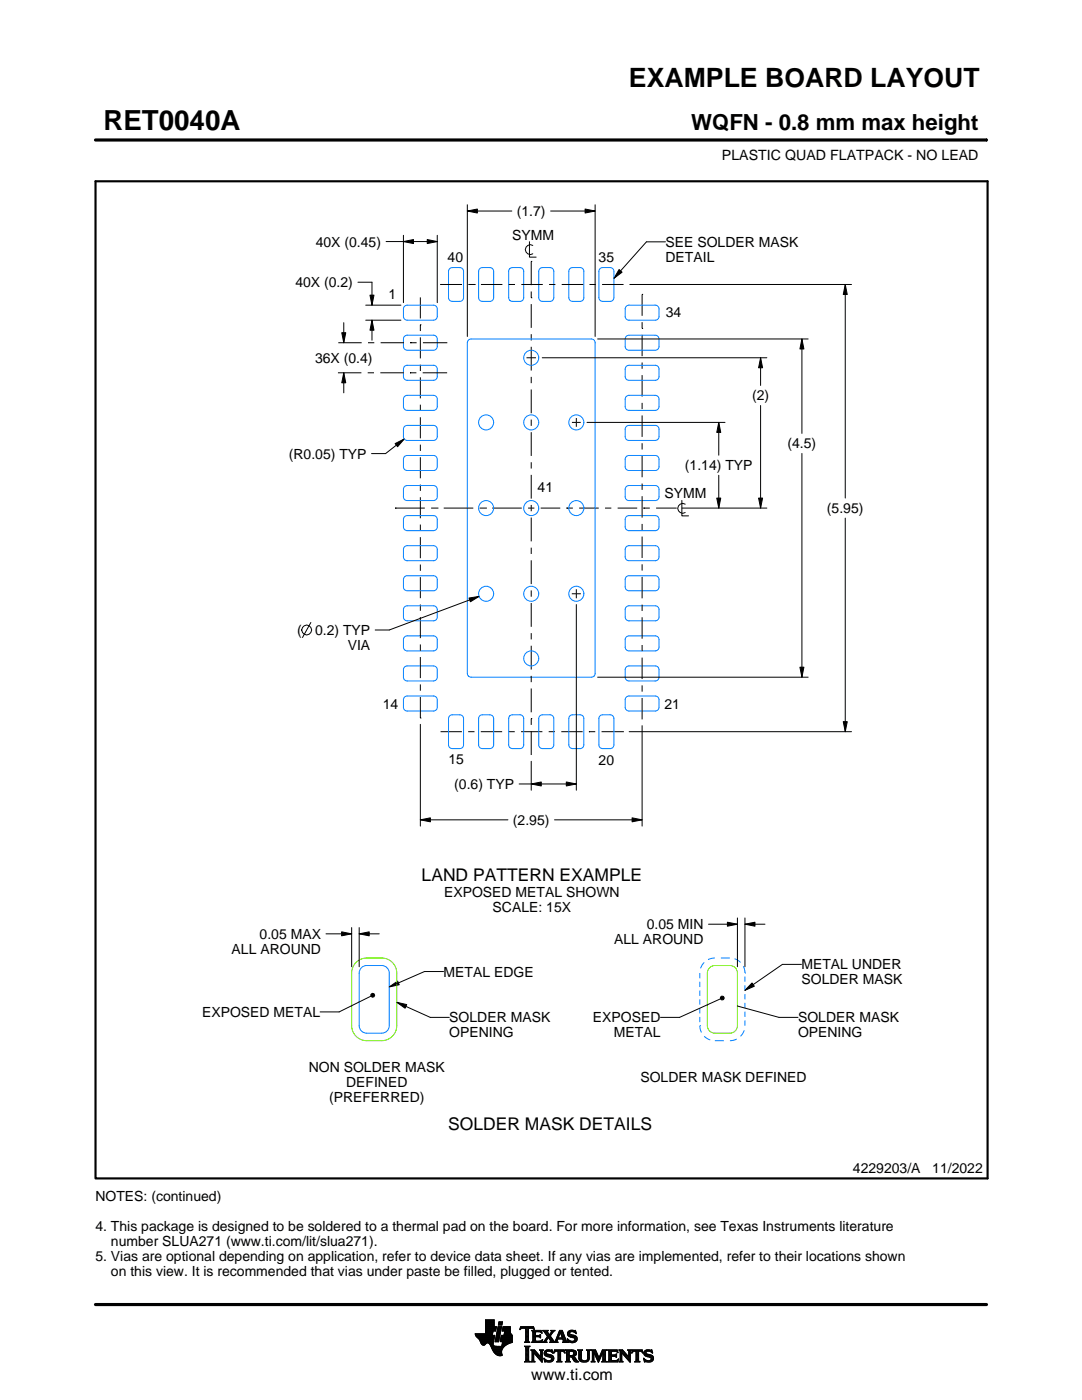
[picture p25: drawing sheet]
<svg xmlns="http://www.w3.org/2000/svg" width="216mm" height="279mm" viewBox="0 0 216 279" stroke-linecap="round" stroke-linejoin="round" font-family="sans-serif">
<defs><g id="words">
<text font-size="5.5" x="20.6" y="26">RET0040A</text>
<text font-size="5.3" x="125.5" y="17.4">EXAMPLE BOARD LAYOUT</text>
<text font-size="4.4" x="137.9" y="26">WQFN - 0.8 mm max height</text>
<g font-size="3.5">
<text x="84.1" y="175.9">LAND PATTERN EXAMPLE</text>
<text x="89.4" y="225.5">SOLDER MASK DETAILS</text>
</g>
<text font-size="3.2" x="106" y="275.3">www.ti.com</text>
<g font-size="2.8">
<text x="144.1" y="32">PLASTIC QUAD FLATPACK - NO LEAD</text>
<text x="102.2" y="47.8">SYMM</text>
<text x="103.1" y="43.1">(1.7)</text>
<text x="63" y="49.2">40X (0.45)</text>
<text x="89.3" y="52.2">40</text>
<text x="119.5" y="52.2">35</text>
<text x="132.8" y="49.3">SEE SOLDER MASK</text>
<text x="132.8" y="52.3">DETAIL</text>
<text x="58.9" y="57.3">40X (0.2)</text>
<text x="77.5" y="59.7">1</text>
<text x="132.9" y="63.3">34</text>
<text x="62.9" y="72.4">36X (0.4)</text>
<text x="150.1" y="79.9">(2)</text>
<text x="157.1" y="89.5">(4.5)</text>
<text x="57.6" y="91.5">(R0.05) TYP</text>
<text x="136.7" y="93.8">(1.14) TYP</text>
<text x="107.3" y="98.3">41</text>
<text x="132.6" y="99.5">SYMM</text>
<text x="165" y="102.4">(5.95)</text>
<text x="59.3" y="126.7">(</text>
<text x="62.9" y="126.7">0.2) TYP</text>
<text x="69.4" y="129.7">VIA</text>
<text x="76.4" y="141.5">14</text>
<text x="132.6" y="141.5">21</text>
<text x="89.5" y="152.4">15</text>
<text x="119.5" y="152.7">20</text>
<text x="90.7" y="157.5">(0.6) TYP</text>
<text x="102.4" y="164.6">(2.95)</text>
<text x="88.6" y="179">EXPOSED METAL SHOWN</text>
<text x="98.3" y="182">SCALE: 15X</text>
<text x="129.1" y="185.4">0.05 MIN</text>
<text x="46.2" y="190.4">ALL AROUND</text>
<text x="51.8" y="187.4">0.05 MAX</text>
<text x="122.5" y="188.4">ALL AROUND</text>
<text x="88.5" y="194.9">METAL EDGE</text>
<text x="159.9" y="193.5">METAL UNDER</text>
<text x="159.9" y="196.5">SOLDER MASK</text>
<text x="40.3" y="202.9">EXPOSED METAL</text>
<text x="89.7" y="204">SOLDER MASK</text>
<text x="89.7" y="207">OPENING</text>
<text x="118.3" y="204">EXPOSED</text>
<text x="122.5" y="207">METAL</text>
<text x="159.2" y="204">SOLDER MASK</text>
<text x="159.2" y="207">OPENING</text>
<text x="61.6" y="213.9">NON SOLDER MASK</text>
<text x="127.8" y="215.9">SOLDER MASK DEFINED</text>
<text x="65.7" y="219.9">(PREFERRED)</text>
<text x="69.1" y="216.9">DEFINED</text>
<text x="19" y="239.7">NOTES: (continued)</text>
<text x="170.2" y="234.2">4229203/A</text>
<text x="186" y="234.2">11/2022</text>
<text x="19" y="245.7">4. This package is designed to be soldered to a thermal pad on the board. For more information, see Texas Instruments literature</text>
<text x="19" y="251.7">5. Vias are optional depending on application, refer to device data sheet. If any vias are implemented, refer to their locations shown</text>
<text x="22.1" y="248.7">number SLUA271 (www.ti.com/lit/slua271).</text>
<text x="22.1" y="254.7">on this view. It is recommended that vias under paste be filled, plugged or tented.</text>
</g>
</g></defs>
<g fill="none" stroke="#000" stroke-width=".2">
<path d="M19.1 27.9h177.7M196.8 27.7v.5M71.4 56.3h2.8v4.6M73.8 58.9h.8l-.4 2zM77 48.2h10.2M80.5 48.2l2-.4v.8zM80.5 47v13.4M83.9 59.3v4.2M85.3 47.8l1.9 .4-1.9 .4zM87.2 47v13.4M87.9 56.8h.1M87.9 56.8h4.3"/>
<path d="M93.2 42.1l2-.4v.8zM93.2 40.9v26.2M93.2 42.1h8.9M93.4 56.8h1.3M94.7 56.8h.1M96 56.8h4.2M101.5 56.8h1.3M104 56.8h4.3M105.6 48.2v3.1h1.4M106 59.4h.1M106 52.2h.1M106 52.2v4.7"/>
<path d="M106 58.2v1.2M106.3 49a.98 .98 0 0 0-1.5 .8 .98 .98 0 0 0 1.5 .9M109.6 56.8h1.2M109.9 42.1h8.9M112.1 56.8h4.3M116.8 41.7l2 .4-2 .4zM117.6 56.8h1.3M118.8 40.9v26.2M120.1 56.8h4.3M123.5 53.8l.6 .5-1.6 1.3zM125.7 56.8h44.2M128.1 58.8h.1"/>
<path d="M128.1 58.8v4.2M132.8 48.3h-3.8l-6.5 7.3M168.7 56.8l.4 2h-.8zM168.7 56.8v42.6M67.4 74.4h4.7M67.5 68.4h4.7M68.2 66.4h.8l-.4 2zM68.6 74.4l.4 2h-.8zM68.6 64.4v4M68.6 74.4v4M73 63.9h7M73 60.9h7"/>
<path d="M73.4 74.4h1.2M73.4 68.4h1.3M74.2 63.9l.4 2h-.8zM74.2 63.9v4M75.9 74.4h4.7M75.9 68.4h4.7M81.8 74.4h.1M81.8 74.4h1.3M81.9 68.4h.1M81.9 68.4h1.2M83.9 64.8h.1M83.9 64.8v1.3"/>
<path d="M83.9 67.3v4.2M83.9 72.8v1.2M83.9 75.3v4.2M84.3 74.4h4.7M84.4 68.4h4.7M89 74.4h.1M89.1 68.4h.1M105.1 71.4h1.8M106 60.7v4.7M106 66.7v1.2M106 69.2v4.8M106 75.2v1.3"/>
<path d="M106 77.7v4.8M108.2 71.4h44.8M119.2 67.7h42.1M128.1 65.5h.1M128.1 64.3v1.2M128.1 66.8v4.3M128.1 72.3v1.3M128.1 74.9v4.2M151.8 71.4l.4 2h-.8zM151.8 71.4v5.5M160 67.7l.4 1.9h-.8zM160 67.7v18.8"/>
<path d="M78.8 88.5l1.9-.9-1.4 1.6zM80.7 87.6l-3.8 2.9h-2.8M83.9 80.8v1.2M83.9 83.3v4.2M83.9 88.7v1.3M83.9 91.3v4.2M83.9 96.7v1.3M83.9 99.2v4.2M106 83.7v1.3M106 86.2v4.8M106 92.3v1.2M106 94.8v4.7"/>
<path d="M114.1 84.3h1.8M115 83.4v1.8M117.1 84.3h27.6M128.1 80.4v1.3M128.1 82.9v4.3M128.1 88.5v1.2M128.1 91v4.2M128.1 96.5v1.3M128.1 99v4.3M136.1 99.9v3.1h1.3M143 99.4h.8l-.4 2zM143.4 84.3l.4 2h-.8z"/>
<path d="M143.4 84.3v6.6M143.4 94.8v6.6M151.4 99.4h.8l-.4 2zM151.8 80.9v20.5M160 90.5v44.7M78.9 101.4h.1M78.9 101.4h5.9M83.9 104.7v1.2M83.9 107.2v4.2M83.9 112.7v1.2M83.9 115.2v4.2M86 101.4h1.3"/>
<path d="M87.3 101.4h.1M88.5 101.4h5.9M93.6 119.4l2-.4-1.7 1.1zM95.6 119l-17.9 6.7h-2.8M95.7 101.4h1.3M97 101.4h.1M98.2 101.4h5.9M105.4 101.4h1.2M106 100.8v1.2M106 103.3v4.7M106 109.3v1.3M106 111.8v4.8"/>
<path d="M106 117.8v1.3M107.9 101.4h3.9M113 101.4h.1M113 101.4h1.3M114.1 118.5h1.8M115 117.6v1.8M115.6 101.4h3.9M120.7 101.4h1.3M123.2 101.4h3.9M128.1 104.6v1.2M128.1 107.1v4.3M128.1 112.6v1.3"/>
<path d="M128.1 115.1v4.3M128.4 101.4h.1M128.4 101.4h1.3M130.9 101.4h3.9M134.8 101.4h.1M136.1 101.4h16.9M136.7 100.6a.98 .98 0 0 0-1.5 .9 .98 .98 0 0 0 1.5 .8M168.7 103.4v42.6M62 124.2l-1.6 3M83.9 120.6v1.3M83.9 123.2v4.2M83.9 128.6v1.3"/>
<path d="M83.9 131.1v4.2M83.9 136.6v1.2M83.9 139.1v4.2M106 120.3v4.8M106 126.4v1.2M106 128.9v4.7M106 134.9v1.2M106 137.4v4.8M115 120.7v37M119.2 135.2h42.1M128.1 120.7v1.2M128.1 123.2v4.3"/>
<path d="M128.1 128.7v1.3M128.1 131.2v4.3M128.1 136.8v1.2M128.1 139.3v4.3M159.6 133.2h.8l-.4 2zM83.9 143.3h.1M83.9 144.6v20.3M87.9 146h4.3M93.4 146h1.3M95.9 146h4.3M101.5 146h1.2M103.6 156.5h11.4"/>
<path d="M104 146h4.2M106 156.5l2-.4v.8zM106 143.4h.1M106 143.4v1.3M106 145.9v4.8M106 151.9v5.8M109.5 146h1.2M112 146h4.3M113 156.1l2 .4-2 .4zM117.5 146h.1M117.5 146h1.3M120 146h4.3"/>
<path d="M124.3 146h.1M125.5 146h44.4M128.1 144.8v20.1M168.3 144h.8l-.4 2zM83.9 163.6l2-.4v.8zM83.9 163.6h17.5M110.6 163.6h17.5M126.1 163.2l2 .4-2 .4zM65 186.4h5.2M68.2 186l2 .4-2 .4zM70.2 185.1v7.8M71.7 186.4l2-.4v.8z"/>
<path d="M71.7 185.1v7.8M71.7 186.4h4M74 198.5l.3-.3 .3 .1 .2 .3-.2 .3-.3 .1-.3-.2zM74 198.8l-6.3 3.1h-3.8M77.7 197l1.6-1.2 .4 .7zM88.5 193.9h-3.8l-7 3.1M141.4 184.4h5.7M143.8 199.3l-8.2 3.7h-3.8M143.8 199l.2-.2 .4 .1 .1 .3-.1 .3-.4 .1-.2-.2zM145.1 184l2 .4-2 .4zM147.1 183.2v9.7M148.6 184.4l2-.4v.8z"/>
<path d="M148.6 184.4h4M148.6 183.2v9.7M150.1 196.2l.4 .6-1.9 .8zM159.9 192.5h-3.8l-7.5 5.1M79.2 200l2 .5-.4 .7zM79.2 200l6.7 3h3.8M147.1 200.8l8.3 2.2h3.8M94.8 266.2h3.5M94.8 266.3h3.5M94.9 266.4h3.3M94.9 266.5h3.8l-.2 1.2M94.9 266.5h3.8"/>
<path d="M95 266.6h3.7M95 266.7h3.7M95.1 266.8h3.6M95.2 266.9h3.4M95.3 267h3.3M95.4 267.1h3.2M95.5 267.2h3.1M95.6 267.3h3M95.7 267.4h2.8M95.7 267.5h2.8M95.8 267.6h2.7M95.8 267.7h2.7"/>
<path d="M95.9 267.8h2.6M95.9 267.9h2.5M95.9 268h2.5M96 268h1.1M96 268.1h1M96.1 268.2h.8M96.1 268.3h.7M96.2 268.4h.6M96.3 268.4h.4M96.9 266.1h1.4M96.9 266h1.4M96.9 265.9h1.4"/>
<path d="M96.9 265.8h1.5M96.9 265.7h1.5M96.9 264.7l2.2 .1-.2 .9h-.5l-.2 .8M96.9 265.6h2M96.9 265.5h2M96.9 265.4h2M96.9 265.3h2.1M96.9 265.2h2.1M96.9 265.1h2.1M96.9 265h2.1M96.9 264.9h2.1M96.9 264.8h2.2"/>
<path d="M96.9 264.6h1.7M96.9 264.5h1.7M96.9 264.4h1.7M96.9 264.3h1.7M96.9 264.2h1.7M96.9 264.1h1.7M96.9 264h1.7M96.9 263.9h1.7M96.9 263.8h1.7M96.9 263.7h1.7M96.9 263.6h1.7M96.9 263.5h1.7"/>
<path d="M96.9 263.4h1.7M97.5 268h.9M97.6 268.1h.8M97.7 268.2h.7M97.7 268.3h.7M97.8 268.4h.6M97.9 268.5h.6M97.9 268.6h.7M98 268.7h1.1M98 268.8h2.6M98 268.8h2.5M98.1 268.9h2.3"/>
<path d="M98.1 269h2.3M98.1 269.1h2.2M98.2 269.2h2.1M98.2 269.2h2M98.2 269.3h2M98.3 269.4h1.9M98.3 269.5h1.8M98.4 269.6h1.7M98.4 268v.4l.3 .2 2 .1M98.5 269.7h1.6M98.5 267.7l-.1 .3M98.5 269.8h1.6"/>
<path d="M98.6 269.9h1.5M98.6 264.8v-1.4h-1.7v2.8h-2.1l.1 .3 .7 .8 .7 1.1 .3 .1 .6-.5 .4 .1 1 1.8 .8 .6h.8l-.1-1 .8-1M98.6 270h1.5M98.7 270h1.4M98.8 270.1h1.3M98.8 267.7h.7M98.8 267.6h.7M98.8 267.5h.7M98.9 270.2h1.2M98.9 267.4h.7M98.9 267.3h.7M98.9 267.2h.7"/>
<path d="M98.9 267.1h.7M98.9 267h.7M98.9 270.3h1.3M99 266.9h.6M99 266.9h.7M99 266.8h.7M99 266.7h.7M99 266.6h.7M99 266.5h.7M99.1 270.4h1.1M99.1 266.4h.7M99.1 266.3h.7"/>
<path d="M99.1 266.2h.7M99.1 266.1h.7M99.1 266h.7M99.2 265.9h.7M99.2 265.8h.7M99.2 270.4h1M99.2 265.7h.7M99.2 265.6h.7M99.2 265.5h.7M99.3 265.4h.6M99.3 265.4h.7M99.3 265.3h.7"/>
<path d="M99.3 265.2h.7M99.3 265.1h.7M99.3 265h.7M99.4 270.5h.8M99.4 264.9h.7M99.4 264.8h.7M99.4 264.8h.7l-.6 3h-.7zM99.4 264.5l.2-.7h.7l-.2 .7h-.7M99.5 264.4h.6M99.5 264.3h.7M99.5 264.2h.7M99.5 264.1h.7"/>
<path d="M99.5 264h.7M99.5 263.9h.7M99.6 263.8h.7M99.8 270.6h.1M99.8 267.7h2.4M99.8 267.6h2.4M99.8 267.5h2.4M99.9 267.4h2.3M99.9 267.3h2.3M99.9 267.2h2.3M99.9 267.1h2.3M99.9 267h2.3"/>
<path d="M99.9 266.9h2.3M100 266.9h2.2M100 266.8h2.2M100 266.7h2.2M100 266.6h2.2M100 266.5h2.2M100.1 268.6h.7M100.2 268.5h.7M100.2 268.4h.8M100.2 268.4h.9M100.2 268.3h1M100.2 268.2h1.2"/>
<path d="M100.2 265.6h1.6M100.2 268.1h1.4M100.2 265.5h1.6M100.2 268h1.6M100.3 265.4h1.5M100.3 268h1.7M100.3 267.9h1.9M100.3 265.3h1.5M100.3 267.8h1.9M100.3 265.2h1.5M100.3 265.1h1.5M100.3 265h1.5"/>
<path d="M100.4 264.9h1.4M100.4 264.8h1.4M100.6 266.5l.1-.8h-.5l.2-.9h1.4l.1 1.1 .3 .6v1.4l-1.3 .6M100.6 266.4h1.5M100.6 266.3h1.4M100.6 266.2h1.4M100.6 266.1h1.3M100.7 266h1.2M100.7 265.9h1.2M100.7 265.8h1.1M100.7 265.7h1.1M102.2 266.5h-2.2l-.2 1.1 .5 .2-.2 .9"/>
<path d="M103.7 265.3h.1M103.8 265.2h.2M103.8 265h2.8M103.8 264.9h2.7M103.9 264.8h2.6M104.7 267.8h1M104.7 271.8h1.1M104.7 268.7h1M104.8 267.7h.7M104.8 271.7h.8M104.9 265.2h.6M104.9 268.9h.6"/>
<path d="M104.9 267.6h.6M104.9 267.5l-.2 .3M104.9 267.5h.6M104.9 267.4h.6M104.9 267.3h.6M104.9 267.2h.6M104.9 267.1h.6M104.9 267h.6M104.9 266.8h.6M104.9 266.7h.6M104.9 266.6h.6M104.9 266.5h.6"/>
<path d="M104.9 266.4h.6M104.9 266.3h.6M104.9 266.2h.6M104.9 266.1h.6M104.9 265.9h.6M104.9 265.8h.6M104.9 265.7h.6M104.9 265.6h.6M104.9 265.5h.6M104.9 265.4h.6M104.9 265.3h.6M104.9 271.5h.6"/>
<path d="M104.9 269h.6M104.9 271.4h.6M104.9 271.4v-2.4l-.2-.4h1.1l-.3 .4v2.4M104.9 271.4l-.2 .4h1.1l-.3-.4M104.9 271.3h.6M104.9 271.2h.6M104.9 271.1h.6M104.9 271h.6M104.9 270.9h.6M104.9 270.8h.6M104.9 270.6h.6M104.9 270.5h.6"/>
<path d="M104.9 270.4h.6M104.9 270.3h.6M104.9 270.2h.6M104.9 270.1h.6M104.9 270h.6M104.9 269.9h.6M104.9 269.8h.6M104.9 269.6h.6M104.9 269.5h.6M104.9 269.4h.6M104.9 269.3h.6M104.9 269.2h.6"/>
<path d="M104.9 269.1h.6M105.5 267.5l.2 .3M105.5 267.5v-2.3l.7-.1 .4 .3-.1-.6h-2.6l-.1 .6 .4-.3 .7 .1v2.3M105.7 267.8h-1M105.9 271.8h.8M105.9 269.4h.8M106.1 269.5h.7M106.1 267.8h2M106.1 271.7h.5M106.2 269.6h.7M106.2 271.5h.3M106.2 265.6h1.8"/>
<path d="M106.2 269.8h.8M106.2 271.4h.3M106.2 271.4l-.3 .4h.8l-.2-.4M106.2 271.3h.3M106.2 271.2h.3M106.2 271.1h.3M106.2 271h.3M106.2 270.9h.3M106.2 270.8h.3M106.2 270.6h.3M106.2 270.5h.3M106.2 270.4h.3"/>
<path d="M106.2 270.3h.3M106.2 270.2h.3M106.2 270.1h.3M106.2 270h1M106.2 269.9h.9M106.2 269.8v1.6M106.2 269.8l-.3-.4h.8l1.2 1.4M106.3 267.7h1.8M106.3 265.7h1.8M106.3 267.6h.6M106.3 265.8h.6M106.3 267.5l-.2 .3"/>
<path d="M106.3 267.5h.5M106.3 267.4h.5M106.3 267.3h.5M106.3 267.2h.5M106.3 267.1h.5M106.3 267h.5M106.3 266.8h.5M106.3 266.7h1.6M106.3 266.6h1.6M106.3 266.5h.5M106.3 266.4h.5M106.3 266.3h.5"/>
<path d="M106.3 266.2h.5M106.3 266.1h.5M106.3 265.9h.5M106.4 265.2h.2M106.5 270h.1M106.5 270v1.4M106.5 265.3h.1M106.6 270.1h.7M106.7 270.2h.7M106.8 270.3h.7M106.8 265.9l.2-.1h.6l.6 .2-.2-.5h-1.9l.2 .3v1.7M106.8 265.9v.6h.8l.3-.2v.7"/>
<path d="M106.9 270.4h.7M107 270.5h.7M107.1 270.6h.7M107.2 270.8h1M107.3 270.9h.9M107.4 271h.8M107.5 271.1h.7M107.6 271.2h.6M107.6 266.5h.3M107.7 271.3h.5M107.7 269.4h.7M107.7 266.8h.2"/>
<path d="M107.7 267.6h.5M107.8 266.4h.1M107.8 271.4h.4M107.8 267h.1M107.8 265.8h.3M107.8 269.5h.5M107.9 271.5h.3M107.9 269.6h.3M107.9 267l-.3-.2h-.8l.1 .8h.9l.5-.2M107.9 269.8h.3M107.9 270.6h.3M107.9 270.5h.3"/>
<path d="M107.9 270.4h.3M107.9 270.3h.3M107.9 270.2h.3M107.9 270.1h.3M107.9 270h.3M107.9 269.9h.3M107.9 269.8v1M107.9 269.8l-.2-.4h.7l-.2 .4M108 271.7h.2M108 265.9h.1M108 267.5h.2M108.1 271.8h.1"/>
<path d="M108.1 266.1h.1M108.2 267.4h.1M108.2 269.8v2.1l-1.7-1.9M108.2 267.8h.9M108.3 267.4l-.2 .5-2-.1M108.3 265.6h1M108.5 267.7h.5M108.5 271.1l.8 .4h.5l.2-.1-.1-.4-1-.4-.3-.3 .1-.7 .7-.2 .6 .1 .2-.1 .1 .6-.9-.3-.3 .1-.1 .3 1.3 .4 .2 .6M108.5 271.1h.1M108.5 265.7h.7M108.5 271.2h.2M108.6 271.3h.2"/>
<path d="M108.6 270.1h.4M108.6 270h.4M108.6 270.2h.6M108.6 267.6h.4M108.6 271.4h.4M108.6 269.9h.4M108.6 270.3h1M108.6 265.8h.7M108.6 271.5h.8M108.6 269.8h.5M108.7 271.7h1.5M108.7 270.4h1.3"/>
<path d="M108.7 267.5h.3M108.7 271.8h.1M108.7 265.9h.6M108.7 269.6h1.5M108.8 267.4h.3M108.8 270.5h1.5M108.8 266.1h.6M108.8 269.5h1.4M108.8 267.3h.4M108.9 266.2h.6M108.9 267.2h.4M108.9 266.3h.6"/>
<path d="M108.9 270.6h1.5M109 267.1h.3M109 266.4h1M109.1 271.8h.9M109.1 269.4h.7M109.1 267h.9M109.1 266.5h.8M109.1 267.8h-.9M109.2 266.8h.8M109.2 266.6h.6M109.2 266.7h.7M109.2 266.7l-.6 .9-.4 .2"/>
<path d="M109.3 270.8h1.1M109.5 267.1h.6M109.6 267.2h.6M109.7 271.5h.7M109.7 267.3h.6M109.7 267.8l.2-.2-.5-.7-.4 .8 .1 .1M109.7 267.8h1.6M109.7 266.3h.4M109.7 267.4h.6M109.8 270.9h.7M109.8 266.2h.3M109.8 266.6l.9 1.2 1-2.3h.5l.8 2.1 .3 .2"/>
<path d="M109.8 267.5h.6M109.9 266.1h.3M109.9 269.8h.4M109.9 267.6h.6M109.9 267.7h.7M109.9 271.4h.5M109.9 265.9h.4M110 271h.5M110 265.6h.7M110 265.9l-.4 .5-.4-.6 .2-.3h-1.1l.9 1.2M110 265.9l.1-.2-.2-.2h.8l-.9 1.1M110 271.3h.5"/>
<path d="M110 265.8h.4M110 271.1h.5M110 271.2h.5M110.1 269.4h.1M110.1 265.7h.4M110.1 269.9h.2M110.2 270h.1M110.5 270h.1M110.5 269.9h.2M110.5 271.1l-.2 .5-.8 .3-.6-.2-.2 .1-.2-.7M110.5 269.8h.3M110.6 269.6h2.1"/>
<path d="M110.6 269.5h2M110.6 269.4h2M110.7 267.7h.5M110.8 267.6h.4M110.9 267.5h.3M110.9 267.4h.3M111 267.3h.3M111 267.2h1.8M111 267.1h1.8M111.1 267h.3M111.1 271.8h1M111.1 266.8h.4"/>
<path d="M111.2 266.7h.3M111.2 267.5l.1-.2h1l.1 .2M111.2 267.5v.3h.1M111.2 266.6h.3M111.3 266.5h.3M111.3 271.7h.6M111.3 266.4h.3M111.3 271.5h.6M111.3 267.8h-1.6M111.3 269.8h.6M111.4 266.3h.3M111.4 271.4h.5"/>
<path d="M111.4 271.4l-.1-1.7h-.4l-.4 .4 .2-.7h1.9l.1 .7-.3-.4h-.5v1.7M111.4 270.5h.5M111.4 270.4h.5M111.4 270.3h.5M111.4 270.2h.5M111.4 270.1h.5M111.4 270h.5M111.4 269.9h.5M111.4 271.4l-.3 .4h1l-.2-.4M111.4 271.3h.5M111.4 271.2h.5M111.4 271.1h.5"/>
<path d="M111.4 271h.5M111.4 270.9h.5M111.4 270.8h.5M111.4 270.6h.5M111.4 266.2h.3M111.4 266.1h.4M111.5 265.9h.9M111.5 265.8h.8M111.6 265.7h.7M111.6 265.6h.6M111.8 265.9l.4 1.1h-.8zM111.9 266.1h.5"/>
<path d="M111.9 266.2h.5M111.9 266.3h.6M112 266.4h.5M112 266.5h.6M112.1 266.6h.5M112.1 266.7h.6M112.1 266.8h.6M112.2 267h.5M112.2 267.8h1.1M112.3 267.3h.6M112.3 267.4h.6M112.4 267.5h.6"/>
<path d="M112.4 267.5v.3h-.2M112.4 269.8h.3M112.4 267.6h.6M112.4 267.7h.7M112.6 269.9h.1M112.6 270h.2M112.8 271.8h1M112.8 269.4h1.6M113 269.5h1.7M113 271.7h.7M113 269.6h1.9M113 271.5h.6"/>
<path d="M113 269.8h.6M113 271.4h.6M113 271.4l-.2 .4h1l-.2-.4M113 271.3h.6M113 271.2h.6M113 271.1h.6M113 271h.6M113 270.9h.6M113 270.8h1.5M113 270.6h1.6M113 270.5h1.8M113 270.4h.6"/>
<path d="M113 270.3h.6M113 270.2h.6M113 270.1h.6M113 270h.6M113 269.9h.6M113 269.8v1.6M113 269.8l-.2-.4h1.4l.6 .2 .2 .3v.4l-.2 .3-.4 .1M113.2 267.3h.2M113.2 267.4h.3M113.2 266.2h.5M113.2 266.3h.6M113.2 266.1h.5"/>
<path d="M113.3 267.5h.3M113.3 267.8h-1.1M113.3 266.4h.9M113.3 265.9h.4M113.3 267.6h.6M113.3 266.5h1.3M113.3 267.7h1.6M113.3 265.8h.5M113.3 267.8h.2M113.4 266.6h1.5M113.4 265.7h1.5M113.4 265.7l.5-.2 .7 .1 .2-.1 .1 .7-.7-.4h-.4l-.1 .3 .1 .2 .9 .2 .4 .3 .1 .5-.3 .5-.6 .2-.7-.2-.2 .1-.2-.7 .9 .5 .5-.1 .1-.3-.2-.3-1.1-.4-.2-.4z"/>
<path d="M113.5 266.7h1.5M113.5 265.6h1.4M113.6 271.4v-.6h.4l.7 1h.8M113.6 269.9l.1-.2 .7 .2v.4l-.4 .2M113.6 269.9v.6M113.7 267.8h1.1M113.8 266.8h1.3M113.8 265.5h.6M114 268h.4M114.1 270.9h.6M114.2 271h.6M114.2 271.1h.7"/>
<path d="M114.3 271.2h.6M114.3 267h.8M114.3 269.8h.7M114.3 270.4h.6M114.4 271.3h.6M114.4 270.7l1.1 1.1M114.4 270.7h.1M114.4 271.4h.7M114.4 269.9h.6M114.4 270.3h.6M114.5 267.6h.5M114.5 270.2h.5"/>
<path d="M114.5 270h.5M114.5 265.8h.4M114.5 270.1h.5M114.5 271.5h.7M114.6 271.7h.7M114.6 267.1h.6M114.6 267.5h.5M114.7 267.2h.5M114.7 267.4h.5M114.7 265.9h.3M114.7 267.3h.5M114.7 271.8h.8"/>
<path d="M114.8 266.1h.2M114.9 266.2h.1M115.3 269.4h.9M115.4 269.5h.7M115.5 269.6h.5M115.5 269.8h.5M115.5 269.8v1.4l.4 .5 .6 .2 .7-.1 .3-.3 .1-.5M115.5 271h.5M115.5 270.9h.5M115.5 270.8h.5M115.5 270.6h.5M115.5 270.5h.5"/>
<path d="M115.5 270.4h.5M115.5 270.3h.5M115.5 270.2h.5M115.5 270.1h.5M115.5 270h.5M115.5 269.9h.5M115.5 269.8l-.2-.4h.9l-.2 .4M115.5 271.1h.5M115.5 271.2h.5M115.5 271.3h.6M115.6 271.4h.6M115.7 271.5h.8"/>
<path d="M115.8 271.7h1.5M116 271l.2 .4 .5 .2 .4-.2 .2-.4M116 269.8v1.2M116 271.8h1.1M116.8 271.5h.6M117 269.4h.8M117.1 271.4h.4M117.2 269.5h.5M117.2 271.3h.4M117.2 269.6h.4M117.2 271.2h.4M117.2 271.1h.4"/>
<path d="M117.3 269.8h.3M117.3 271h.3M117.3 270.9h.3M117.3 270.8h.3M117.3 270.6h.3M117.3 270.5h.3M117.3 270.4h.3M117.3 270.3h.3M117.3 270.2h.3M117.3 270.1h.3M117.3 270h.3M117.3 269.9h.3"/>
<path d="M117.6 269.8l.2-.4h-.8l.2 .3 .1 1.3M117.6 269.8v1.2M118 271.8h.7M118 269.4h.8M118.1 269.5h.8M118.1 271.7h.5M118.2 269.6h.7M118.2 271.5h.3M118.2 269.8h.8M118.2 271.4h.3M118.2 269.8l-.2-.4h.8l.7 1.6 .7-1.6h.9l-.3 .4M118.2 271.4l-.2 .4h.7l-.2-.4"/>
<path d="M118.2 271.3h.3M118.2 271.2h.3M118.2 271.1h.3M118.2 271h.3M118.2 270.9h.3M118.2 270.8h.3M118.2 270.6h.3M118.2 270.5h.3M118.2 270.4h.3M118.2 270.3h.3M118.2 270.2h.3M118.2 270.1h.3"/>
<path d="M118.2 270h.9M118.2 269.9h.8M118.2 269.8v1.6M118.6 270.1h.5M118.6 270.2h.6M118.7 270.3h.5M118.7 270.4h.6M118.8 270.5h.5M118.8 270.6h.6M118.9 270.8h.5M118.9 270.9h.6M119 271h.8"/>
<path d="M119 271.1h.8M119.1 271.2h.6M119.1 271.3h.6M119.2 271.4h.4M119.2 271.5h.4M119.3 271.7h.2M119.3 271.8h.2M119.6 270.9h.3M119.6 270.8h.3M119.7 270.6h.3M119.7 270.5h.3M119.8 270.4h.3"/>
<path d="M119.8 270.3h.3M119.9 270.2h.3M119.9 270.1h.3M120 270h.8M120 269.9h.8M120 269.8h.8M120.1 271.8h1M120.1 269.6h.7M120.1 269.5h.8M120.2 269.4h.9M120.2 271.7h.7M120.3 271.5h.5"/>
<path d="M120.3 271.4h.5M120.3 271.4l-.2 .4h1l-.3-.4M120.3 271.4v-1.5l-.9 2-.9-2v1.5M120.3 271.3h.5M120.3 271.2h.5M120.3 271.1h.5M120.3 271h.5M120.3 270.9h.5M120.3 270.8h.5M120.3 270.6h.5M120.3 270.5h.5M120.3 270.4h.5"/>
<path d="M120.3 270.3h.5M120.3 270.2h.5M120.3 270.1h.5M120.8 269.8v1.6M121.2 271.8h2M121.2 269.4h1.9M121.4 269.5h1.8M121.4 271.7h1.9M121.5 269.6h1.7M121.5 271.5h1.8M121.5 269.8h.5M121.5 271.4h.5"/>
<path d="M121.5 269.8l-.3-.4h1.9l.2 .6M121.5 269.9h.5M121.5 269.8v1.6M121.5 271.3h.5M121.5 271.2h.5M121.5 271.1h.5M121.5 271h.5M121.5 270.9h.5M121.5 270.8h.5M121.5 270.6h1.5M121.5 270.5h1.5M121.5 270.4h1.5"/>
<path d="M121.5 270.3h.5M121.5 270.2h.5M121.5 270.1h.5M121.5 270h.5M122.6 270.4l.4-.2v.7l-.2-.2h-.8v.7l.2 .1M122.9 270.8h.1M122.9 270.3h.1M123 269.8h.3M123.1 271.4h.3M123.2 269.9h.1M123.3 270h.1M123.3 270l-.4-.3h-.8l-.1 .7"/>
<path d="M123.3 271.3h.1M123.4 271.2h.1M123.4 271.2l-.2 .6h-2l.3-.4M123.4 271.2l-.3 .3h-.4M123.5 271.8h.8M123.5 269.4h.7M123.6 269.5h.7M123.7 271.7h.5M123.7 269.6h.7M123.7 271.5h.4M123.7 269.8h.8M123.7 271.4h.4"/>
<path d="M123.7 271.4l-.2 .4h.8l-.2-.4M123.7 271.3h.4M123.7 271.2h.4M123.7 271.1h.4M123.7 271h.4M123.7 270.9h.4M123.7 270.8h.4M123.7 270.6h.4M123.7 270.5h.4M123.7 270.4h.4M123.7 270.3h.4M123.7 270.2h.4"/>
<path d="M123.7 270.1h.4M123.7 270h1M123.7 269.9h.9M123.7 269.8v1.6M123.7 269.8l-.2-.4h.7l1.2 1.4 .1-1M124.1 270v1.4M124.1 270h.1M124.2 270.1h.6M124.2 270.2h.7M124.3 270.3h.7M124.4 270.4h.7M124.5 270.5h.7"/>
<path d="M124.6 270.6h.7M124.7 270.8h1.1M124.8 270.9h1M124.9 271h.9M125 271.1h.8M125.1 271.2h.7M125.2 271.3h.6M125.2 269.4h.8M125.3 271.4h.5M125.4 269.5h.5M125.4 271.5h.4M125.4 269.6h.4"/>
<path d="M125.5 269.8h.3M125.5 269.8l-.3-.4h.8l-.2 .4M125.5 270.4h.3M125.5 270.3h.3M125.5 270.2h.3M125.5 270.1h.3M125.5 270h.3M125.5 269.9h.3M125.5 270.6h.3M125.5 270.5h.3M125.5 271.7h.3M125.6 271.8h.2"/>
<path d="M125.8 269.8v2.1l-1.7-1.9M126 270h.1M126.1 269.9h.1M126.1 269.8h.3M126.1 269.6h2.1M126.2 269.5h2M126.2 269.4h2M126.6 271.8h1.1M126.9 271.7h.6M126.9 271.5h.5M126.9 269.8h.5M126.9 271.4h.5"/>
<path d="M126.9 271.4v-1.7h-.5l-.3 .4 .1-.7h1.9l.2 .7-.4-.4h-.5v1.7M126.9 270.5h.5M126.9 270.4h.5M126.9 270.3h.5M126.9 270.2h.5M126.9 270.1h.5M126.9 270h.5M126.9 269.9h.5M126.9 271.4l-.3 .4h1.1l-.3-.4M126.9 271.3h.5M126.9 271.2h.5M126.9 271.1h.5"/>
<path d="M126.9 271h.5M126.9 270.9h.5M126.9 270.8h.5M126.9 270.6h.5M128 269.8h.3M128.1 269.9h.2M128.2 270h.1M128.4 271.1h.1M128.4 271.2h.2M128.5 271.3h.2M128.5 270.1h.4M128.5 270h.4"/>
<path d="M128.5 270.2h.6M128.5 271.4h.4M128.5 269.9h.4M128.5 270.3h1M128.5 271.5h.8M128.5 269.8h.5M128.6 271.7h1.5M128.6 270.4h1.3M128.6 271.8h.1M128.6 269.6h1.5M128.7 270.5h1.5M128.7 269.5h1.4"/>
<path d="M128.8 270.6h1.5M128.9 271.8h1M129 269.4h.7M129.1 270.8l-.6-.4 .1-.7 .5-.3 .8 .1 .2-.1 .1 .7-.8-.4-.4 .1-.1 .2 1.3 .5 .2 .6M129.1 270.8l.7 .2v.4l-.6 .1-.8-.4M129.2 270.8h1.1M129.6 271.5h.7M129.6 270.9h.8M129.8 269.8h.4M129.8 271.4h.5M129.9 271h.5M129.9 271.3h.5"/>
<path d="M129.9 271.1h.5M129.9 271.2h.5M129.9 269.4h.2M130 269.9h.2M130.1 270h.1M130.4 271.1l-.3 .5-.7 .3-.6-.2-.2 .1-.2-.7"/>
<circle cx="61.2" cy="125.7" r=".98"/>
</g>
<g fill="#000">
<path d="M80.5 48.2l2-.4v.8zM85.3 47.8l1.9 .4-1.9 .4zM93.2 42.1l2-.4v.8zM116.8 41.7l2 .4-2 .4zM123.5 53.8l.6 .5-1.6 1.3zM168.7 56.8l.4 2h-.8zM68.2 66.4h.8l-.4 2zM68.6 74.4l.4 2h-.8zM73.8 58.9h.8l-.4 2zM74.2 63.9l.4 2h-.8zM151.8 71.4l.4 2h-.8zM160 67.7l.4 1.9h-.8z"/>
<path d="M78.8 88.5l1.9-.9-1.4 1.6zM143.4 84.3l.4 2h-.8zM93.6 119.4l2-.4-1.7 1.1zM143 99.4h.8l-.4 2zM151.4 99.4h.8l-.4 2zM159.6 133.2h.8l-.4 2zM106 156.5l2-.4v.8zM113 156.1l2 .4-2 .4zM168.3 144h.8l-.4 2zM83.9 163.6l2-.4v.8zM126.1 163.2l2 .4-2 .4zM68.2 186l2 .4-2 .4z"/>
<path d="M71.7 186.4l2-.4v.8zM74 198.5l.3-.3 .3 .1 .2 .3-.2 .3-.3 .1-.3-.2zM77.7 197l1.6-1.2 .4 .7zM143.8 199l.2-.2 .4 .1 .1 .3-.1 .3-.4 .1-.2-.2zM145.1 184l2 .4-2 .4zM148.6 184.4l2-.4v.8zM150.1 196.2l.4 .6-1.9 .8zM79.2 200l2 .5-.4 .7z"/>
</g>
<path d="M19.1 36.2h178v199h-178z" fill="none" stroke="#000" stroke-width=".43"/>
<path d="M19 27.9h177.8M19 260.3h177.8" fill="none" stroke="#000" stroke-width=".63"/>
<g fill="none" stroke="#0080ff" stroke-width=".2">
<path d="M89.7 53.6l.6-.2h1.4a.75 .75 0 0 1 .8 .7v5.3a.75 .75 0 0 1-.8 .8l-1.4-.1a.75 .75 0 0 1-.8-.7v-5.2zM95.7 53.6l.6-.2h1.4a.75 .75 0 0 1 .8 .7v5.3a.75 .75 0 0 1-.8 .8l-1.5-.1a.75 .75 0 0 1-.7-.7v-5.2zM101.7 53.6l.5-.2h1.6a.75 .75 0 0 1 .7 .7v5.3a.75 .75 0 0 1-.7 .8l-1.7-.1-.4-.2-.2-.3v-5.4zM107.7 53.6l.6-.2h1.4a.75 .75 0 0 1 .8 .7v5.3a.75 .75 0 0 1-.7 .8l-1.5-.1a.75 .75 0 0 1-.8-.7v-5.2zM113.7 53.6l.6-.2h1.4a.75 .75 0 0 1 .8 .7v5.3a.75 .75 0 0 1-.8 .8l-1.4-.1a.75 .75 0 0 1-.8-.7v-5.2zM119.7 53.6l.5-.2h1.5a.75 .75 0 0 1 .8 .7v5.3a.75 .75 0 0 1-.8 .8l-1.5-.1a.75 .75 0 0 1-.7-.7v-5.2zM80.7 79.1l.6-.2h5.2a.75 .75 0 0 1 .7 .7l.1 1.5a.75 .75 0 0 1-.8 .8h-5.2a.75 .75 0 0 1-.8-.8v-1.4zM80.7 61.1l.6-.2h5.2a.75 .75 0 0 1 .7 .7l.1 1.6a.75 .75 0 0 1-.8 .7h-5.2a.75 .75 0 0 1-.8-.7v-1.6zM80.7 67.1l.6-.2h5.2a.75 .75 0 0 1 .7 .7l.1 1.5a.75 .75 0 0 1-.8 .8h-5.2a.75 .75 0 0 1-.8-.7v-1.5zM80.7 73.1l.6-.2h5.2a.75 .75 0 0 1 .7 .7l.1 1.5a.75 .75 0 0 1-.8 .8h-5.2a.75 .75 0 0 1-.8-.7v-1.5zM93.5 67.9l.5-.2 24-.1a.75 .75 0 0 1 .8 .8l-.1 66.2-.3 .4-.4 .2h-24l-.5-.3-.3-.5v-66zM125 79.1l.5-.2h5.2a.75 .75 0 0 1 .8 .7v1.5a.75 .75 0 0 1-.8 .8h-5.2a.75 .75 0 0 1-.8-.8v-1.4z"/>
<path d="M125 73.1l.5-.2h5.2a.75 .75 0 0 1 .8 .8v1.4a.75 .75 0 0 1-.8 .8h-5.2a.75 .75 0 0 1-.8-.8v-1.4zM125 67.1l.5-.2h5.2a.75 .75 0 0 1 .8 .8v1.4a.75 .75 0 0 1-.8 .8h-5.2a.75 .75 0 0 1-.8-.8v-1.4zM125 61.1l.5-.2h5.2a.75 .75 0 0 1 .8 .8v1.5a.75 .75 0 0 1-.8 .7h-5.2a.75 .75 0 0 1-.8-.8v-1.5zM80.7 85.1l.6-.2h5.2a.75 .75 0 0 1 .7 .8l.1 1.4a.75 .75 0 0 1-.8 .8h-5.2a.75 .75 0 0 1-.8-.7v-1.6zM80.7 91.1l.6-.2h5.2a.75 .75 0 0 1 .7 .7l.1 1.5a.75 .75 0 0 1-.8 .8h-5.2a.75 .75 0 0 1-.8-.7v-1.5zM80.7 97.1l.6-.2h5.2a.75 .75 0 0 1 .7 .7l.1 1.5a.75 .75 0 0 1-.8 .8h-5.2a.75 .75 0 0 1-.8-.7v-1.5zM125 97.1l.5-.2h5.2a.75 .75 0 0 1 .8 .8v1.4a.75 .75 0 0 1-.8 .8h-5.2a.75 .75 0 0 1-.8-.8v-1.4zM125 91.1l.5-.2h5.2a.75 .75 0 0 1 .8 .8v1.4a.75 .75 0 0 1-.8 .8h-5.2a.75 .75 0 0 1-.8-.8v-1.4zM125 85.1l.5-.2h5.2a.75 .75 0 0 1 .8 .8v1.4a.75 .75 0 0 1-.8 .8h-5.2a.75 .75 0 0 1-.8-.7v-1.6zM80.7 103.1l.6-.2h5.2a.75 .75 0 0 1 .7 .7l.1 1.6a.75 .75 0 0 1-.8 .7h-5.2a.75 .75 0 0 1-.8-.7v-1.6zM80.7 109.1l.6-.2h5.2a.75 .75 0 0 1 .7 .7l.1 1.5a.75 .75 0 0 1-.8 .8h-5.2a.75 .75 0 0 1-.8-.7v-1.5zM80.7 115.1l.6-.2h5.2a.75 .75 0 0 1 .7 .7l.1 1.5a.75 .75 0 0 1-.8 .8h-5.2a.75 .75 0 0 1-.8-.7v-1.5z"/>
<path d="M125 115.1l.5-.2h5.2a.75 .75 0 0 1 .8 .8v1.4a.75 .75 0 0 1-.8 .8h-5.2a.75 .75 0 0 1-.8-.8v-1.4zM125 109.1l.5-.2h5.2a.75 .75 0 0 1 .8 .8v1.4a.75 .75 0 0 1-.8 .8h-5.2a.75 .75 0 0 1-.8-.7v-1.5zM125 103.1l.5-.2h5.2a.75 .75 0 0 1 .8 .7v1.6a.75 .75 0 0 1-.8 .7h-5.2a.75 .75 0 0 1-.8-.8v-1.5zM80.7 139.1l.5-.2h5.3a.75 .75 0 0 1 .7 .7l.1 1.5a.75 .75 0 0 1-.8 .8h-5.2a.75 .75 0 0 1-.8-.8v-1.4zM80.7 133.1l.5-.2h5.3a.75 .75 0 0 1 .7 .7l.1 1.5a.75 .75 0 0 1-.8 .8h-5.2a.75 .75 0 0 1-.8-.7v-1.5zM80.7 127.1l.5-.2h5.3a.75 .75 0 0 1 .7 .7l.1 1.6a.75 .75 0 0 1-.8 .7h-5.2a.75 .75 0 0 1-.8-.7v-1.6zM80.7 121.1l.6-.2h5.2a.75 .75 0 0 1 .7 .7l.1 1.5a.75 .75 0 0 1-.8 .8h-5.2a.75 .75 0 0 1-.8-.7v-1.6zM125 139.1l.5-.2h5.2a.75 .75 0 0 1 .8 .8v1.4a.75 .75 0 0 1-.8 .8h-5.2a.75 .75 0 0 1-.8-.8v-1.4zM125 133.1l.5-.2h5.2a.75 .75 0 0 1 .8 .8v1.4a.75 .75 0 0 1-.8 .8h-5.2a.75 .75 0 0 1-.8-.7v-1.5zM125 127.1l.5-.2h5.2a.75 .75 0 0 1 .8 .7v1.6a.75 .75 0 0 1-.8 .7h-5.2a.75 .75 0 0 1-.8-.7v-1.6zM125 121.1l.5-.2h5.2a.75 .75 0 0 1 .8 .8v1.4a.75 .75 0 0 1-.8 .8h-5.2a.75 .75 0 0 1-.8-.8v-1.5zM89.7 142.9l.5-.2 1.5-.1a.75 .75 0 0 1 .8 .8v5.3a.75 .75 0 0 1-.8 .7h-1.4a.75 .75 0 0 1-.8-.7v-5.3z"/>
<path d="M95.7 142.9l.5-.2 1.5-.1a.75 .75 0 0 1 .8 .8v5.3a.75 .75 0 0 1-.8 .7h-1.5a.75 .75 0 0 1-.7-.7v-5.3zM101.7 142.9l.5-.2 1.6-.1a.75 .75 0 0 1 .7 .8v5.3a.75 .75 0 0 1-.7 .7h-1.7l-.4-.2-.2-.4v-5.4zM107.7 142.9l.5-.2 1.5-.1a.75 .75 0 0 1 .8 .8v5.3a.75 .75 0 0 1-.7 .7h-1.5a.75 .75 0 0 1-.8-.7v-5.3zM113.7 142.9l.5-.2 1.5-.1a.75 .75 0 0 1 .8 .8v5.3a.75 .75 0 0 1-.8 .7h-1.4a.75 .75 0 0 1-.8-.7v-5.3zM119.7 142.9l.5-.2 1.5-.1a.75 .75 0 0 1 .8 .8v5.3a.75 .75 0 0 1-.8 .7h-1.5a.75 .75 0 0 1-.7-.7v-5.3zM72.3 193l.9-.3h3a1.5 1.5 0 0 1 1.5 1.5v10.5a1.5 1.5 0 0 1-1.5 1.5h-3a1.5 1.5 0 0 1-1.5-1.5v-10.5v-.5zM139.6 194.2v1M139.6 195.9v1.1M139.6 197.7v1M139.6 199.4v1.1M140.5 192.1l-.7 1.2M142.6 191.2l-1.3 .3"/>
<path d="M143.8 191.2h1.8M146.6 191.3l1.2 .8M148.3 192.8l.3 1.4M148.6 194.2h.1M148.6 194.9v1M148.6 196.6v1.1M148.6 198.4v1M139.6 204.7l.4 1.4M139.6 204.7h.1M139.6 201.2v1M139.6 202.9v1.1M140.5 206.8l1.2 .7"/>
<path d="M142.6 207.7h1.8M147 207.4l-1.4 .3M148.5 205.6l-.7 1.2M148.6 200.1v1.1M148.6 201.9v1M148.6 203.6v1.1"/>
<circle cx="106" cy="71.4" r="1.5"/>
<circle cx="97" cy="84.3" r="1.5"/>
<circle cx="106" cy="84.3" r="1.5"/>
<circle cx="115" cy="84.3" r="1.5"/>
<circle cx="97" cy="118.5" r="1.5"/>
<circle cx="97" cy="101.4" r="1.5"/>
<circle cx="106" cy="118.5" r="1.5"/>
<circle cx="106" cy="101.4" r="1.5"/>
<circle cx="115" cy="101.4" r="1.5"/>
<circle cx="115" cy="118.5" r="1.5"/>
<circle cx="106" cy="131.4" r="1.5"/>
</g>
<path d="M71.3 191.8l.6-.3a10.2 10.2 0 0 1 5-.2 3 3 0 0 1 2.3 2.9v10.5a3 3 0 0 1-3 3h-3a3 3 0 0 1-3-3v-10.5a2.99 2.99 0 0 1 1.1-2.4zM141.8 193l.8-.3h3a1.5 1.5 0 0 1 1.5 1.5v10.5a1.5 1.5 0 0 1-1.5 1.5h-3a1.5 1.5 0 0 1-1.5-1.5v-10.5l.1-.5z" fill="none" stroke="#6ef200" stroke-width=".2"/>
<use href="#words"/>
</svg>
